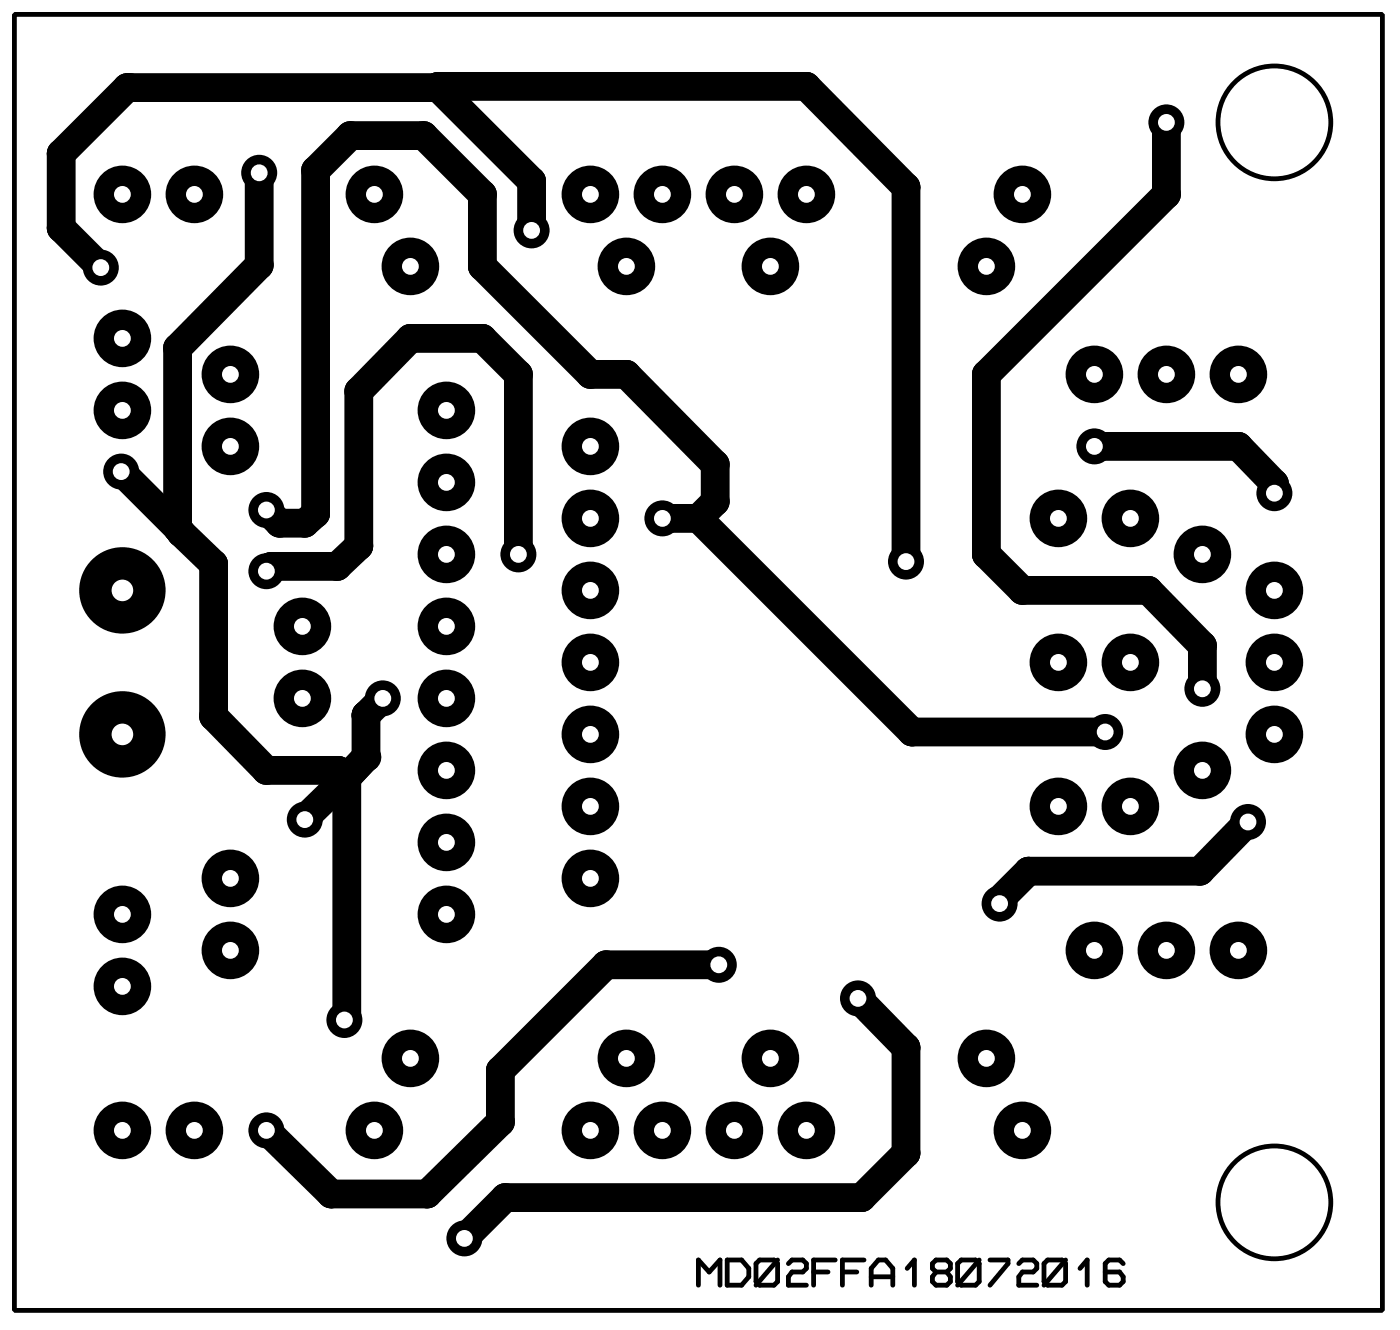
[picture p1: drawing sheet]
<svg xmlns="http://www.w3.org/2000/svg" width="49mm" height="47mm" viewBox="0 0 49 47" stroke-linecap="round" stroke-linejoin="round" font-family="sans-serif">
<g fill="none" stroke="#000" stroke-width="1">
<path d="M4.3 16.6l2 2M6.3 18.6l1.2 1.3v5.4l1.9 1.9h2.5l.3 .2M9.1 6.1v3.3l-2.8 2.9v6.3M9.4 18l.5 .5h.9l.3-.4v-12.1l1.3-1.2h2.5l2.1 2.1v2.5l3.8 3.8h1.3l3.1 3.2v1.3l-.6 .6M15.5 3.1l12.9-.1 3.6 3.6v13.2M15.5 3.1h-11l-2.3 2.3v2.6l1.4 1.4M15.5 3.1l3.3 3.3v1.7M18.3 19.6v-6.4l-1.3-1.3h-2.5l-1.8 1.9v5.5l-.8 .7h-2.3l-.2 .2M23.4 18.3h1.2M24.6 18.3l7.6 7.5h6.8M38.6 15.7h5.1l1.3 1.4v.3M41.1 4.3v2.6l-6.3 6.3v6.4l1.3 1.2h4.4l1.9 2v1.5"/>
<path d="M12.2 27.4v8.5l-.1 .1M12.2 27.4l-1.4 1.5M13.5 24.6l-.6 .6v1.5l-.7 .7M25.4 34h-4l-3.7 3.8v1.8l-2.6 2.5h-3.4l-2.3-2.2M30.3 35.2l1.7 1.8v3.7l-1.6 1.5h-12.6l-1.4 1.5M44 29l-1.7 1.7h-6l-1 1v.2"/>
</g>
<g fill="#000">
<circle cx="2.2" cy="5.4" r=".51"/>
<circle cx="2.2" cy="8" r=".51"/>
<circle cx="4.5" cy="3.1" r=".51"/>
<circle cx="4.6" cy="3.1" r=".51"/>
<circle cx="6.3" cy="12.3" r=".51"/>
<circle cx="6.3" cy="18.6" r=".51"/>
<circle cx="6.4" cy="18.8" r=".51"/>
<circle cx="7.5" cy="19.9" r=".51"/>
<circle cx="9.1" cy="9.4" r=".51"/>
<circle cx="9.1" cy="6.1" r=".51"/>
<circle cx="9.6" cy="20" r=".51"/>
<circle cx="9.9" cy="18.5" r=".51"/>
<circle cx="10.8" cy="18.5" r=".51"/>
<circle cx="11.1" cy="6" r=".51"/>
<circle cx="11.1" cy="18.1" r=".51"/>
<circle cx="11.9" cy="20" r=".51"/>
<circle cx="12.4" cy="4.8" r=".51"/>
<circle cx="12.7" cy="19.3" r=".51"/>
<circle cx="12.7" cy="13.8" r=".51"/>
<circle cx="14.5" cy="11.9" r=".51"/>
<circle cx="14.9" cy="4.8" r=".51"/>
<circle cx="15.5" cy="3" r=".51"/>
<circle cx="15.5" cy="3.1" r=".51"/>
<circle cx="17" cy="11.9" r=".51"/>
<circle cx="17" cy="6.9" r=".51"/>
<circle cx="17" cy="9.4" r=".51"/>
<circle cx="18.3" cy="13.2" r=".51"/>
<circle cx="18.8" cy="6.4" r=".51"/>
<circle cx="20.8" cy="13.2" r=".51"/>
<circle cx="22.1" cy="13.2" r=".51"/>
<circle cx="24.6" cy="18.3" r=".51"/>
<circle cx="25.2" cy="17.7" r=".51"/>
<circle cx="25.2" cy="16.4" r=".51"/>
<circle cx="28.4" cy="3" r=".51"/>
<circle cx="32" cy="6.6" r=".51"/>
<circle cx="34.8" cy="19.6" r=".51"/>
<circle cx="34.8" cy="13.2" r=".51"/>
<circle cx="38.6" cy="15.7" r=".64"/>
<circle cx="41.1" cy="6.9" r=".51"/>
<circle cx="43.7" cy="15.7" r=".51"/>
<circle cx="45" cy="17.1" r=".51"/>
<circle cx="7.5" cy="25.3" r=".51"/>
<circle cx="9.4" cy="27.2" r=".51"/>
<circle cx="10.8" cy="28.9" r=".51"/>
<circle cx="11.9" cy="27.2" r=".51"/>
<circle cx="12.2" cy="35.9" r=".51"/>
<circle cx="12.2" cy="27.4" r=".51"/>
<circle cx="12.9" cy="26.7" r=".51"/>
<circle cx="12.9" cy="25.2" r=".51"/>
<circle cx="17.7" cy="39.6" r=".51"/>
<circle cx="17.7" cy="37.8" r=".51"/>
<circle cx="21.4" cy="34" r=".51"/>
<circle cx="32" cy="37" r=".51"/>
<circle cx="32.2" cy="25.8" r=".51"/>
<circle cx="35.3" cy="31.7" r=".51"/>
<circle cx="36.1" cy="20.8" r=".51"/>
<circle cx="36.3" cy="30.7" r=".51"/>
<circle cx="40.5" cy="20.8" r=".51"/>
<circle cx="42.3" cy="30.7" r=".51"/>
<circle cx="42.4" cy="22.8" r=".51"/>
<circle cx="11.7" cy="42.1" r=".51"/>
<circle cx="15.1" cy="42.1" r=".51"/>
<circle cx="17.8" cy="42.2" r=".51"/>
<circle cx="30.4" cy="42.2" r=".51"/>
<circle cx="32" cy="40.7" r=".51"/>
</g>
<g fill="#000">
<circle cx="9.1" cy="6.1" r=".51"/>
<circle cx="12.2" cy="27.4" r=".51"/>
<circle cx="12.9" cy="26.7" r=".51"/>
</g>
<circle cx="38.6" cy="15.7" r=".3" fill="#fff"/>
<circle cx="45" cy="17.4" r=".64" fill="#000"/>
<circle cx="45" cy="17.4" r=".3" fill="#fff"/>
<circle cx="9.4" cy="39.9" r=".64" fill="#000"/>
<circle cx="9.4" cy="39.9" r=".3" fill="#fff"/>
<circle cx="25.4" cy="34" r=".64" fill="#000"/>
<circle cx="25.4" cy="34" r=".3" fill="#fff"/>
<circle cx="44" cy="29" r=".64" fill="#000"/>
<circle cx="44" cy="29" r=".3" fill="#fff"/>
<circle cx="35.3" cy="31.9" r=".64" fill="#000"/>
<circle cx="35.3" cy="31.9" r=".3" fill="#fff"/>
<circle cx="13.5" cy="24.6" r=".64" fill="#000"/>
<circle cx="13.5" cy="24.6" r=".3" fill="#fff"/>
<circle cx="10.8" cy="28.9" r=".64" fill="#000"/>
<circle cx="10.8" cy="28.9" r=".3" fill="#fff"/>
<circle cx="12.1" cy="36" r=".64" fill="#000"/>
<circle cx="12.1" cy="36" r=".3" fill="#fff"/>
<circle cx="23.4" cy="18.3" r=".64" fill="#000"/>
<circle cx="23.4" cy="18.3" r=".3" fill="#fff"/>
<circle cx="39" cy="25.8" r=".64" fill="#000"/>
<circle cx="39" cy="25.8" r=".3" fill="#fff"/>
<circle cx="4.3" cy="16.6" r=".64" fill="#000"/>
<circle cx="4.3" cy="16.6" r=".3" fill="#fff"/>
<circle cx="9.4" cy="20.2" r=".64" fill="#000"/>
<circle cx="9.4" cy="20.2" r=".3" fill="#fff"/>
<circle cx="18.3" cy="19.6" r=".64" fill="#000"/>
<circle cx="18.3" cy="19.6" r=".3" fill="#fff"/>
<circle cx="9.1" cy="6.1" r=".64" fill="#000"/>
<circle cx="9.1" cy="6.1" r=".3" fill="#fff"/>
<circle cx="9.4" cy="18" r=".64" fill="#000"/>
<circle cx="9.4" cy="18" r=".3" fill="#fff"/>
<circle cx="3.6" cy="9.4" r=".64" fill="#000"/>
<circle cx="3.6" cy="9.4" r=".3" fill="#fff"/>
<circle cx="18.8" cy="8.1" r=".64" fill="#000"/>
<circle cx="18.8" cy="8.1" r=".3" fill="#fff"/>
<circle cx="32" cy="19.8" r=".64" fill="#000"/>
<circle cx="32" cy="19.8" r=".3" fill="#fff"/>
<circle cx="16.4" cy="43.7" r=".64" fill="#000"/>
<circle cx="16.4" cy="43.7" r=".3" fill="#fff"/>
<circle cx="30.3" cy="35.2" r=".64" fill="#000"/>
<circle cx="30.3" cy="35.2" r=".3" fill="#fff"/>
<circle cx="41.1" cy="4.3" r=".64" fill="#000"/>
<circle cx="41.1" cy="4.3" r=".3" fill="#fff"/>
<circle cx="42.4" cy="24.3" r=".64" fill="#000"/>
<circle cx="42.4" cy="24.3" r=".3" fill="#fff"/>
<circle cx="15.7" cy="14.5" r="1.02" fill="#000"/>
<circle cx="15.7" cy="14.5" r=".3" fill="#fff"/>
<circle cx="20.8" cy="15.7" r="1.02" fill="#000"/>
<circle cx="20.8" cy="15.7" r=".3" fill="#fff"/>
<circle cx="15.7" cy="17" r="1.02" fill="#000"/>
<circle cx="15.7" cy="17" r=".3" fill="#fff"/>
<circle cx="20.8" cy="18.3" r="1.02" fill="#000"/>
<circle cx="20.8" cy="18.3" r=".3" fill="#fff"/>
<circle cx="15.7" cy="19.6" r="1.02" fill="#000"/>
<circle cx="15.7" cy="19.6" r=".3" fill="#fff"/>
<circle cx="20.8" cy="20.8" r="1.02" fill="#000"/>
<circle cx="20.8" cy="20.8" r=".3" fill="#fff"/>
<circle cx="15.7" cy="22.1" r="1.02" fill="#000"/>
<circle cx="15.7" cy="22.1" r=".3" fill="#fff"/>
<circle cx="20.8" cy="23.4" r="1.02" fill="#000"/>
<circle cx="20.8" cy="23.4" r=".3" fill="#fff"/>
<circle cx="15.7" cy="24.6" r="1.02" fill="#000"/>
<circle cx="15.7" cy="24.6" r=".3" fill="#fff"/>
<circle cx="20.8" cy="25.9" r="1.02" fill="#000"/>
<circle cx="20.8" cy="25.9" r=".3" fill="#fff"/>
<circle cx="15.7" cy="27.2" r="1.02" fill="#000"/>
<circle cx="15.7" cy="27.2" r=".3" fill="#fff"/>
<circle cx="20.8" cy="28.4" r="1.02" fill="#000"/>
<circle cx="20.8" cy="28.4" r=".3" fill="#fff"/>
<circle cx="15.7" cy="29.7" r="1.02" fill="#000"/>
<circle cx="15.7" cy="29.7" r=".3" fill="#fff"/>
<circle cx="20.8" cy="31" r="1.02" fill="#000"/>
<circle cx="20.8" cy="31" r=".3" fill="#fff"/>
<circle cx="15.7" cy="32.3" r="1.02" fill="#000"/>
<circle cx="15.7" cy="32.3" r=".3" fill="#fff"/>
<circle cx="38.6" cy="13.2" r="1.02" fill="#000"/>
<circle cx="38.6" cy="13.2" r=".3" fill="#fff"/>
<circle cx="41.1" cy="13.2" r="1.02" fill="#000"/>
<circle cx="41.1" cy="13.2" r=".3" fill="#fff"/>
<circle cx="43.7" cy="13.2" r="1.02" fill="#000"/>
<circle cx="43.7" cy="13.2" r=".3" fill="#fff"/>
<circle cx="43.7" cy="33.5" r="1.02" fill="#000"/>
<circle cx="43.7" cy="33.5" r=".3" fill="#fff"/>
<circle cx="41.1" cy="33.5" r="1.02" fill="#000"/>
<circle cx="41.1" cy="33.5" r=".3" fill="#fff"/>
<circle cx="38.6" cy="33.5" r="1.02" fill="#000"/>
<circle cx="38.6" cy="33.5" r=".3" fill="#fff"/>
<circle cx="45" cy="25.9" r="1.02" fill="#000"/>
<circle cx="45" cy="25.9" r=".3" fill="#fff"/>
<circle cx="45" cy="23.4" r="1.02" fill="#000"/>
<circle cx="45" cy="23.4" r=".3" fill="#fff"/>
<circle cx="45" cy="20.8" r="1.02" fill="#000"/>
<circle cx="45" cy="20.8" r=".3" fill="#fff"/>
<circle cx="23.4" cy="39.9" r="1.02" fill="#000"/>
<circle cx="23.4" cy="39.9" r=".3" fill="#fff"/>
<circle cx="25.9" cy="39.9" r="1.02" fill="#000"/>
<circle cx="25.9" cy="39.9" r=".3" fill="#fff"/>
<circle cx="25.9" cy="6.9" r="1.02" fill="#000"/>
<circle cx="25.9" cy="6.9" r=".3" fill="#fff"/>
<circle cx="23.4" cy="6.9" r="1.02" fill="#000"/>
<circle cx="23.4" cy="6.9" r=".3" fill="#fff"/>
<circle cx="4.3" cy="25.9" r="1.52" fill="#000"/>
<circle cx="4.3" cy="25.9" r=".38" fill="#fff"/>
<circle cx="4.3" cy="20.8" r="1.52" fill="#000"/>
<circle cx="4.3" cy="20.8" r=".38" fill="#fff"/>
<circle cx="4.3" cy="14.5" r="1.02" fill="#000"/>
<circle cx="4.3" cy="14.5" r=".3" fill="#fff"/>
<circle cx="4.3" cy="11.9" r="1.02" fill="#000"/>
<circle cx="4.3" cy="11.9" r=".3" fill="#fff"/>
<circle cx="4.3" cy="34.8" r="1.02" fill="#000"/>
<circle cx="4.3" cy="34.8" r=".3" fill="#fff"/>
<circle cx="4.3" cy="32.3" r="1.02" fill="#000"/>
<circle cx="4.3" cy="32.3" r=".3" fill="#fff"/>
<circle cx="10.7" cy="24.6" r="1.02" fill="#000"/>
<circle cx="10.7" cy="24.6" r=".3" fill="#fff"/>
<circle cx="10.7" cy="22.1" r="1.02" fill="#000"/>
<circle cx="10.7" cy="22.1" r=".3" fill="#fff"/>
<circle cx="6.9" cy="39.9" r="1.02" fill="#000"/>
<circle cx="6.9" cy="39.9" r=".3" fill="#fff"/>
<circle cx="4.3" cy="39.9" r="1.02" fill="#000"/>
<circle cx="4.3" cy="39.9" r=".3" fill="#fff"/>
<circle cx="4.3" cy="6.9" r="1.02" fill="#000"/>
<circle cx="4.3" cy="6.9" r=".3" fill="#fff"/>
<circle cx="6.9" cy="6.9" r="1.02" fill="#000"/>
<circle cx="6.9" cy="6.9" r=".3" fill="#fff"/>
<circle cx="42.4" cy="19.6" r="1.02" fill="#000"/>
<circle cx="42.4" cy="19.6" r=".3" fill="#fff"/>
<circle cx="42.4" cy="27.2" r="1.02" fill="#000"/>
<circle cx="42.4" cy="27.2" r=".3" fill="#fff"/>
<circle cx="39.9" cy="23.4" r="1.02" fill="#000"/>
<circle cx="39.9" cy="23.4" r=".3" fill="#fff"/>
<circle cx="37.3" cy="23.4" r="1.02" fill="#000"/>
<circle cx="37.3" cy="23.4" r=".3" fill="#fff"/>
<circle cx="27.2" cy="37.3" r="1.02" fill="#000"/>
<circle cx="27.2" cy="37.3" r=".3" fill="#fff"/>
<circle cx="34.8" cy="37.3" r="1.02" fill="#000"/>
<circle cx="34.8" cy="37.3" r=".3" fill="#fff"/>
<circle cx="22.1" cy="37.3" r="1.02" fill="#000"/>
<circle cx="22.1" cy="37.3" r=".3" fill="#fff"/>
<circle cx="14.5" cy="37.3" r="1.02" fill="#000"/>
<circle cx="14.5" cy="37.3" r=".3" fill="#fff"/>
<circle cx="20.8" cy="6.9" r="1.02" fill="#000"/>
<circle cx="20.8" cy="6.9" r=".3" fill="#fff"/>
<circle cx="13.2" cy="6.9" r="1.02" fill="#000"/>
<circle cx="13.2" cy="6.9" r=".3" fill="#fff"/>
<circle cx="27.2" cy="9.4" r="1.02" fill="#000"/>
<circle cx="27.2" cy="9.4" r=".3" fill="#fff"/>
<circle cx="34.8" cy="9.4" r="1.02" fill="#000"/>
<circle cx="34.8" cy="9.4" r=".3" fill="#fff"/>
<circle cx="36.1" cy="39.9" r="1.02" fill="#000"/>
<circle cx="36.1" cy="39.9" r=".3" fill="#fff"/>
<circle cx="28.4" cy="39.9" r="1.02" fill="#000"/>
<circle cx="28.4" cy="39.9" r=".3" fill="#fff"/>
<circle cx="13.2" cy="39.9" r="1.02" fill="#000"/>
<circle cx="13.2" cy="39.9" r=".3" fill="#fff"/>
<circle cx="20.8" cy="39.9" r="1.02" fill="#000"/>
<circle cx="20.8" cy="39.9" r=".3" fill="#fff"/>
<circle cx="14.5" cy="9.4" r="1.02" fill="#000"/>
<circle cx="14.5" cy="9.4" r=".3" fill="#fff"/>
<circle cx="22.1" cy="9.4" r="1.02" fill="#000"/>
<circle cx="22.1" cy="9.4" r=".3" fill="#fff"/>
<circle cx="36.1" cy="6.9" r="1.02" fill="#000"/>
<circle cx="36.1" cy="6.9" r=".3" fill="#fff"/>
<circle cx="28.4" cy="6.9" r="1.02" fill="#000"/>
<circle cx="28.4" cy="6.9" r=".3" fill="#fff"/>
<circle cx="39.9" cy="18.3" r="1.02" fill="#000"/>
<circle cx="39.9" cy="18.3" r=".3" fill="#fff"/>
<circle cx="37.3" cy="18.3" r="1.02" fill="#000"/>
<circle cx="37.3" cy="18.3" r=".3" fill="#fff"/>
<circle cx="37.3" cy="28.4" r="1.02" fill="#000"/>
<circle cx="37.3" cy="28.4" r=".3" fill="#fff"/>
<circle cx="39.9" cy="28.4" r="1.02" fill="#000"/>
<circle cx="39.9" cy="28.4" r=".3" fill="#fff"/>
<circle cx="8.1" cy="13.2" r="1.02" fill="#000"/>
<circle cx="8.1" cy="13.2" r=".3" fill="#fff"/>
<circle cx="8.1" cy="15.7" r="1.02" fill="#000"/>
<circle cx="8.1" cy="15.7" r=".3" fill="#fff"/>
<circle cx="8.1" cy="31" r="1.02" fill="#000"/>
<circle cx="8.1" cy="31" r=".3" fill="#fff"/>
<circle cx="8.1" cy="33.5" r="1.02" fill="#000"/>
<circle cx="8.1" cy="33.5" r=".3" fill="#fff"/>
<circle cx="45" cy="42.4" r="2.07" fill="#000"/>
<circle cx="45" cy="42.4" r="1.91" fill="#fff"/>
<circle cx="45" cy="4.3" r="2.07" fill="#000"/>
<circle cx="45" cy="4.3" r="1.91" fill="#fff"/>
<g fill="none" stroke="#000" stroke-width=".17">
<path d="M.5 .5h48.3v45.7h-48.3zM24.6 45.3v-.9l.4 .5 .4-.5v.9M25.7 44.4h.5l.2 .3v.3l-.2 .3h-.5zM26.8 44.4h.5l.1 .2v.6l-.1 .1h-.5l-.1-.1v-.6zM27.4 44.4l-.7 .9M27.8 44.6l.1-.2h.4l.1 .2v.1l-.1 .2h-.4l-.1 .1v.3h.6M28.7 44.9h.5M29.5 44.4h-.8v.9M29.7 44.9h.5M30.5 44.4h-.8v.9M30.7 45.3v-.6l.3-.3h.2l.3 .3v.6M30.7 45h.8"/>
<path d="M32 44.7l.3-.3v.9M33 44.9l-.1-.2v-.1l.1-.2h.4l.1 .2v.1l-.1 .2M33 44.9l-.1 .1v.2l.1 .1h.4l.1-.1-.1-.3M33 44.9h.4M33.9 44.4h.5l.1 .2v.6l-.1 .1h-.5l-.1-.1v-.6zM34.5 44.4l-.7 .9M34.9 44.4h.7v.2l-.7 .7M35.9 44.6l.2-.2h.3l.2 .2v.1l-.2 .2h-.3l-.2 .1v.3h.7M37 44.4h.5l.1 .2v.6l-.1 .1h-.5l-.2-.1v-.6zM37.6 44.4l-.8 .9M38.1 44.7l.3-.3v.9M39.6 44.6l-.1-.2h-.4l-.1 .2v.6l.1 .1h.4l.1-.1-.1-.3h-.5"/>
</g>
</svg>
